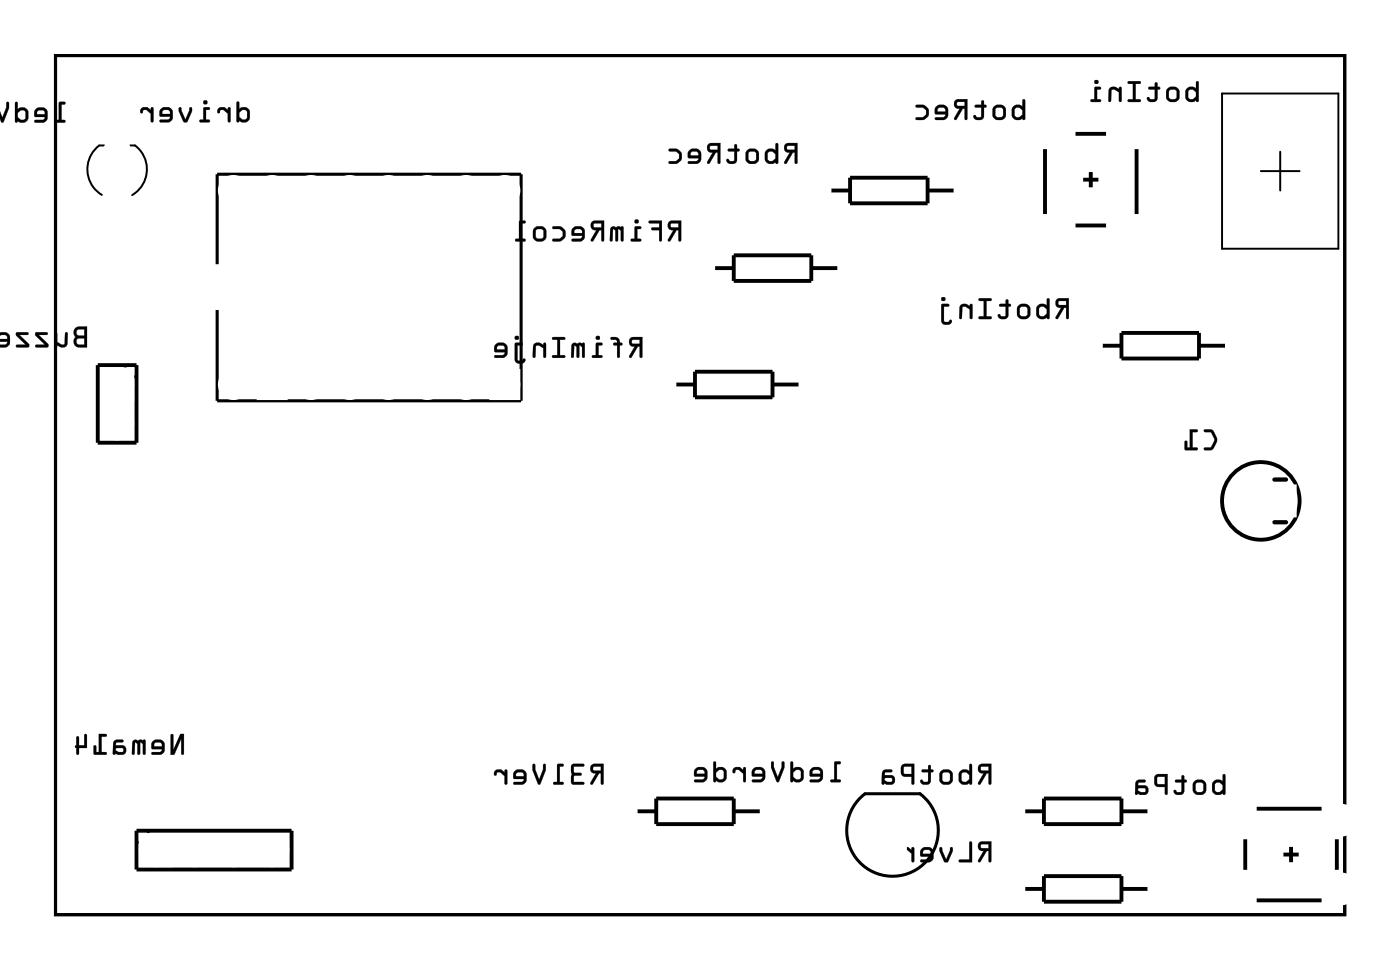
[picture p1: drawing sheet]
<svg xmlns="http://www.w3.org/2000/svg" width="92mm" height="63mm" viewBox="0 0 92 63" stroke-linecap="round" stroke-linejoin="round" font-family="sans-serif">
<path d="M3.6 3.6h84.5v56.3h-84.5zM14.2 17.3v-5.9h19.9v14.8h-19.9v-5.9M56.2 52.4l.5-.4h3.6a3 3 0 0 1 .5 4.2 3 3 0 0 1-4.2 .5 3 3 0 0 1-.4-4.3z" fill="none" stroke="#000" stroke-width=".2"/>
<g fill="#000">
<path d="M3.9 6.7v1.2h-.3v.1h.6l.1-.1h-.3v-1.1h.2l.1-.1zM2.3 7.2l-.1 .2 .1 .2 .6 .1-.1 .1-.5 .1v.1h.6l.2-.3v-.5l-.3-.2h-.3zM2.5 7.3l.3-.1 .1 .3h-.5zM1 6.7v1.3h.1l.1-.1 .1 .1h.3l.2-.2v-.6l-.3-.2-.3 .2v-.5zM1.2 7.4l.2-.2 .2 .1v.5h-.2l-.2-.1zM-.1 6.7l.2 1.3h.1l.4-.9v-.3l-.1-.1h-.1v.3l-.2 .7-.3-.7zM-.1 7v1zM-.1 7.2v.3zM-.1 7v1zM-.1 7v1zM-.1 7v1zM-.1 7.2v.3zM-.1 6.7v1.3zM-.1 6.7v1.3zM-.1 7v1zM-.1 7.2v.7z"/>
<path d="M3.9 6.7v1.2l-.2-.1a.1 .1 0 0 0-.1 .1 .1 .1 0 0 0 .1 .1h.5a.1 .1 0 0 0 .1-.1 .1 .1 0 0 0-.1-.1l-.2 .1v-1.1l.2 .1a.1 .1 0 0 0 .1-.1 .1 .1 0 0 0-.1-.1zM3.9 6.7h.4l-.1 .1h-.2v1.1h.3l-.1 .1h-.6l.1-.1h.2zM2.3 7.1l-.1 .3 .1 .2 .6 .1-.1 .1h-.5a.1 .1 0 0 0-.1 .1 .1 .1 0 0 0 .1 .1h.5l.2-.1 .1-.1v-.4l-.2-.4h-.4zM2.3 7.2l.2-.1 .3-.1 .3 .2v.5l-.2 .3h-.6v-.1h.5l.1-.2v-.1h-.6v-.2zM2.5 7.3l.3-.1 .1 .3h-.5zM2.5 7.3l-.1 .2h.5l-.1-.3zM1 6.7v1.2a.1 .1 0 0 0 .1 .1 .1 .1 0 0 0 .1-.1l.2 .1 .4-.1 .1-.2v-.4l-.4-.3-.3 .2v-.5zM1 6.7h.1v.5l.4-.2 .3 .2v.6l-.2 .2h-.3l-.2-.1v.1h-.1zM1.2 7.4l.2-.2 .2 .1v.5h-.3l-.1-.1zM1.2 7.4v.3l.2 .2 .2-.1v-.5l-.2-.1zM-.1 6.7l.2 1.3h.1l.4-.9v-.3a.1 .1 0 0 0-.1-.1 .1 .1 0 0 0-.1 .1v.2l-.2 .7-.3-.7zM-.1 6.7v.3l.3 .7 .2-.7v-.3h.1l.1 .1v.3l-.4 .9h-.1zM-.1 7v1zM-.1 7v1zM-.1 7.2v.3zM-.1 7.2v.3zM-.1 7v1zM-.1 7v1zM-.1 7v1zM-.1 7v1zM-.1 7v1zM-.1 7v1zM-.1 7.2v.3zM-.1 7.2v.3zM-.1 6.7v1.3zM-.1 6.7v1.3zM-.1 6.7v1.3zM-.1 6.7v1.3zM-.1 7v1zM-.1 7v1zM-.1 7.2v.6zM-.1 7.2v.7z"/>
<path d="M15.5 6.7v1.3h.1l.1-.1 .2 .1h.3l.1-.2v-.6l-.3-.2-.3 .1v-.4zM15.7 7.3l.2-.1h.2l.1 .6h-.3l-.2-.1zM14.3 7.1l-.1 .2a.1 .1 0 0 0 .1 .1 .1 .1 0 0 0 .1-.1l.2-.1 .3 .2v.6h.2v-1h-.1l-.1 .2-.2-.2zM13.3 7v.8h-.2v.2h.6v-.1l-.2-.1v-.6h.2l.1-.1zM13.3 6.7a.15 .15 0 0 0 .3 0 .15 .15 0 0 0-.3 0zM11.7 7v.3l.3 .7h.2l.4-.7v-.2h-.2l-.3 .7-.2-.7zM10.5 7.1l-.1 .2 .1 .3 .6 .1-.1 .1h-.5v.2h.7l.1-.3v-.5l-.3-.2h-.3zM10.7 7.2h.3l.1 .3h-.5zM9.3 7.1l-.1 .2a.1 .1 0 0 0 .1 .1 .1 .1 0 0 0 .1-.1l.2-.1 .3 .2v.6h.1v-1h-.1v.2l-.3-.2z"/>
<path d="M15.5 6.7v1.2a.1 .1 0 0 0 .1 .1 .1 .1 0 0 0 .1-.1l.2 .1 .4-.1 .1-.2v-.4l-.4-.3-.3 .1v-.4zM15.5 6.7h.2v.5l.3-.2 .3 .2v.6l-.2 .2h-.2l-.2-.1-.1 .1h-.1zM15.7 7.3l.2-.1 .3 .1v.5h-.3l-.2-.1zM15.7 7.3v.4l.2 .1h.3l-.1-.6h-.2zM14.3 7.1l-.1 .2a.11 .11 0 0 0 .1 .1 .11 .11 0 0 0 .1-.1l.2-.1 .3 .2v.5a.1 .1 0 0 0 .1 .1 .1 .1 0 0 0 .1-.1v-.8a.1 .1 0 0 0-.1-.1 .1 .1 0 0 0-.1 .1v.1l-.2-.2zM14.3 7.1l.4-.1 .2 .2 .1-.2h.1v1h-.2v-.6l-.3-.2h-.1l-.2 .2zM13.3 7v.8h-.2a.1 .1 0 0 0 0 .1 .1 .1 0 0 0 0 .1h.6a.1 .1 0 0 0 .1-.1 .1 .1 0 0 0-.1-.1h-.2v-.6h.2a.1 .1 0 0 0 .1-.1 .1 .1 0 0 0-.1-.1zM13.4 7l.3 .1v.1h-.2v.6l.2 .1v.1h-.6v-.2h.2zM13.3 6.7a.15 .15 0 0 0 .3 0 .15 .15 0 0 0-.3 0zM13.3 6.7a.15 .15 0 0 1 .3 0 .15 .15 0 0 1-.3 0zM11.7 7v.3l.4 .7h.2l.3-.9a.1 .1 0 0 0-.1-.1 .1 .1 0 0 0-.1 .1l-.3 .7-.2-.7zM11.7 7l.2 .1 .2 .7 .3-.7h.2v.2l-.4 .7h-.2l-.3-.7zM10.5 7.1l-.1 .2 .1 .3h.6l-.1 .2h-.5a.1 .1 0 0 0-.1 .1 .1 .1 0 0 0 .1 .1h.5l.2-.1 .1-.1v-.5l-.2-.3h-.4zM10.5 7.1l.2-.1h.3l.3 .2v.5l-.2 .2-.6 .1v-.2h.5l.2-.1v-.1h-.7v-.3zM10.7 7.2h.3l.1 .3h-.5zM10.7 7.2l-.1 .3h.6l-.2-.3zM9.3 7.1l-.1 .2a.11 .11 0 0 0 .1 .1 .11 .11 0 0 0 .1-.1l.2-.1 .3 .2v.5a.1 .1 0 0 0 .1 .1 .1 .1 0 0 0 .1-.1v-.8a.1 .1 0 0 0-.1-.1 .1 .1 0 0 0-.1 .1v.1l-.2-.2zM9.3 7.1l.4-.1 .2 .2v-.2h.1v1h-.1v-.6l-.3-.2h-.2l-.2 .2z"/>
<path d="M43.8 14.5a.32 .32 0 0 0 0 .4 .32 .32 0 0 0 .3 .2l-.3 .7h.1l.4-.7h.1v.6l.2 .1v-1.4zM44 14.6h.4v.3h-.4zM42.5 14.5v.1h.7v.3h-.4l-.1 .1 .1 .1h.4v.6l.1 .1 .1-1.4zM41.6 14.8v.8h-.2l-.1 .2h.7v-.1l-.2-.1v-.6h.2v-.1zM41.6 14.5a.14 .14 0 0 0 .2 0 .14 .14 0 0 0-.2 0zM40 14.9v.9h.1l.1-.8 .1 .1v.7h.2v-.8l.2 .1v.7h.1v-1zM38.8 14.5a.32 .32 0 0 0-.1 .4 .32 .32 0 0 0 .4 .2l-.4 .7h.1l.5-.7h.1v.6l.1 .1 .1-1.4zM38.9 14.6h.5v.3h-.5zM37.5 14.9l-.1 .2 .1 .3 .6 .1-.1 .1h-.5v.2h.6l.2-.3v-.5l-.3-.2h-.3zM37.7 15h.3l.1 .3h-.5zM36.2 14.8v.2h.5l.2 .2v.3l-.2 .1-.5 .1v.1h.4a.5 .5 0 0 0 .5-.5 .5 .5 0 0 0-.5-.5zM34.8 15.3a.5 .5 0 0 0 1 0 .5 .5 0 0 0-1 0zM35.1 15h.4l.1 .1v.4l-.1 .1h-.3l-.1-.1zM34 14.5v1.1h-.2v.2h.6v-.1l-.2-.1v-1h.2v-.1z"/>
<path d="M43.8 14.5a.32 .32 0 0 0 0 .4 .32 .32 0 0 0 .3 .2l-.3 .6a.1 .1 0 0 0 0 .1 .1 .1 0 0 0 .1 0l.4-.7h.1v.6a.1 .1 0 0 0 .1 .1 .1 .1 0 0 0 .1-.1v-1.3h-.6zM43.8 14.5l.8-.1v1.4l-.1-.1v-.6h-.2l-.4 .7-.1-.1 .3-.6a.31 .31 0 0 1-.3-.2 .31 .31 0 0 1 0-.4zM44 14.7l.4-.1v.3h-.4zM44 14.6v.3h.5v-.3zM42.5 14.5v.1h.7v.3h-.4a.1 .1 0 0 0-.1 .1 .1 .1 0 0 0 .1 .1h.4v.6a.1 .1 0 0 0 .1 .1 .1 .1 0 0 0 .1-.1v-1.3zM42.5 14.5l.9-.1-.1 1.4-.1-.1v-.6h-.4l-.1-.1 .1-.1h.4v-.3h-.6zM41.6 14.8v.8h-.2a.1 .1 0 0 0-.1 .1 .1 .1 0 0 0 .1 .1h.5a.1 .1 0 0 0 .1-.1 .1 .1 0 0 0-.1-.1h-.1v-.6h.1a.1 .1 0 0 0 .1-.1 .1 .1 0 0 0-.1-.1zM41.6 14.8l.4 .1v.1h-.3v.6l.3 .1v.1l-.7-.1 .1-.1h.2zM41.6 14.5a.15 .15 0 0 0 .3 0 .15 .15 0 0 0-.3 0zM41.6 14.5a.13 .13 0 0 1 .2 0 .13 .13 0 0 1-.2 0zM40 14.9l-.1 .8a.1 .1 0 0 0 .1 .1 .1 .1 0 0 0 .1-.1l.1-.7 .1 .1v.6a.1 .1 0 0 0 .1 .1 .1 .1 0 0 0 .1-.1v-.7l.2 .1v.6a.1 .1 0 0 0 .1 .1 .1 .1 0 0 0 .1-.1l-.1-.9zM40.1 14.9l.7-.1v1l-.1-.1v-.6l-.2-.1v.8l-.2-.1v-.6l-.1-.1-.1 .7-.1 .1zM38.8 14.5a.32 .32 0 0 0-.1 .4 .32 .32 0 0 0 .4 .2l-.4 .6a.1 .1 0 0 0 0 .1 .1 .1 0 0 0 .2 0l.4-.7h.1v.6a.1 .1 0 0 0 .1 .1 .1 .1 0 0 0 .1-.1v-1.3h-.6zM38.8 14.5l.8-.1-.1 1.4-.1-.1v-.6h-.1l-.4 .7-.2-.1 .4-.6a.31 .31 0 0 1-.4-.2 .31 .31 0 0 1 .1-.4zM38.9 14.7l.5-.1v.3h-.5zM38.9 14.6v.3h.5v-.3zM37.5 14.9l-.1 .2 .1 .3h.6l-.1 .2h-.5a.1 .1 0 0 0-.1 .1 .1 .1 0 0 0 .1 .1h.5l.2-.1 .1-.1v-.5l-.2-.3h-.4zM37.5 14.9l.2-.1h.3l.3 .2v.5l-.2 .2-.6 .1v-.2h.5l.1-.1v-.1h-.6v-.3zM37.7 15h.3l.1 .3h-.5zM37.7 15l-.1 .3h.5l-.1-.3zM36.2 14.8v.2h.5l.2 .2-.1 .3-.1 .1h-.4a.1 .1 0 0 0-.1 .1 .1 .1 0 0 0 .1 .1l.5-.1a.49 .49 0 0 0 .1-.8l-.2-.1zM36.2 14.8h.5l.3 .2v.2v.4l-.3 .2h-.5v-.2h.5l.2-.2v-.2l-.2-.2h-.5zM34.8 15.3a.51 .51 0 0 0 1 0 .51 .51 0 0 0-1 0zM34.8 15.3a.5 .5 0 0 1 1 0 .5 .5 0 0 1-1 0zM35.2 15h.3l.1 .1v.4l-.1 .1h-.4zM35.1 15v.5l.1 .1h.3l.1-.1v-.4l-.1-.1zM34 14.5v1.1h-.2a.1 .1 0 0 0-.1 .1 .1 .1 0 0 0 .1 .1h.6a.1 .1 0 0 0 0-.1 .1 .1 0 0 0 0-.1h-.2v-1h.2a.1 .1 0 0 0 0-.1 .1 .1 0 0 0 0-.1zM34 14.5h.4v.1h-.2v1l.2 .1v.1l-.6-.1v-.1h.2z"/>
<path d="M51.5 9.4a.32 .32 0 0 0-.1 .4 .32 .32 0 0 0 .3 .2l-.3 .7h.1l.4-.7h.2v.6l.1 .1v-1.3zM51.6 9.6l.5-.1v.3h-.5zM50.2 9.9l-.1 .2 .1 .5 .1 .1h.3l.2-.1 .1 .1h.1v-1.3h-.2v.4l-.4-.1zM50.3 10l.3-.1 .2 .2v.3l-.2 .1-.3-.1zM48.8 10.2a.5 .5 0 0 0 1 0 .5 .5 0 0 0-1 0zM49.1 10l.3-.1 .1 .1v.4v.1h-.3l-.2-.1zM47.7 9.8v.1h.4v.6l-.3 .1-.1-.2-.1 .1a.35 .35 0 0 0 .3 .3 .35 .35 0 0 0 .4-.3v-.6l.2-.1-.2-.1v-.2h-.2v.2zM46.4 9.4a.32 .32 0 0 0-.1 .4 .32 .32 0 0 0 .4 .2l-.4 .7h.2l.4-.7h.1v.6l.1 .1 .1-1.3zM46.5 9.6l.5-.1v.3h-.4zM45.2 9.9l-.1 .2v.2l.7 .1-.2 .1-.5 .1v.1h.7l.1-.3v-.5l-.3-.2h-.3zM45.3 10l.4-.1 .1 .3h-.6zM43.8 9.8l.1 .1h.4l.2 .2v.3l-.2 .1-.5 .1 .1 .1h.4a.5 .5 0 0 0 .4-.5 .5 .5 0 0 0-.4-.5z"/>
<path d="M51.4 9.4a.32 .32 0 0 0 0 .4 .32 .32 0 0 0 .3 .2l-.3 .6a.1 .1 0 0 0 0 .1 .1 .1 0 0 0 .1 0l.4-.7h.2v.6a.1 .1 0 0 0 .1 .1 .1 .1 0 0 0 .1-.1v-1.2h-.7zM51.5 9.4h.7v1.3l-.1-.1v-.6h-.2l-.4 .7h-.1l.4-.7a.31 .31 0 0 1-.4-.2 .31 .31 0 0 1 .1-.4zM51.6 9.6l.5-.1v.3h-.5zM51.6 9.6v.2h.5v-.3zM50.2 9.8l-.1 .3 .1 .5 .2 .1 .4-.1a.1 .1 0 0 0 .1 .1 .1 .1 0 0 0 .1-.1v-1.1a.1 .1 0 0 0-.1-.1 .1 .1 0 0 0-.1 .1v.3l-.2-.1zM50.2 9.9l.4-.2 .2 .2v-.5h.2v1.3h-.2v-.1l-.2 .1-.4-.1-.1-.2zM50.4 9.9h.2l.2 .2v.3l-.2 .1-.3-.1zM50.3 10v.5l.1 .1h.2l.2-.2v-.3l-.2-.2zM48.8 10.2a.51 .51 0 0 0 1 0 .51 .51 0 0 0-1 0zM48.8 10.2a.49 .49 0 0 1 .9 0 .49 .49 0 0 1-.9 0zM49.1 10l.3-.1 .1 .1v.4l-.1 .1h-.3zM49.1 10l-.1 .5 .2 .1 .3-.1v-.1v-.4l-.1-.1zM47.7 9.8v.1h.4v.6h-.3l-.1-.1h-.1a.21 .21 0 0 0 0 .3 .21 .21 0 0 0 .2 0h.3l.2-.1v-.7h.1a.1 .1 0 0 0 .1-.1 .1 .1 0 0 0-.1-.1h-.1v-.2a.1 .1 0 0 0-.1-.1 .1 .1 0 0 0-.1 .1v.2zM47.7 9.8l.4-.1v-.2h.2v.2l.1 .1-.1 .1v.6a.37 .37 0 0 1-.4 .2 .37 .37 0 0 1-.3-.2l.1-.1 .1 .2h.3v-.1v-.6h-.4zM46.4 9.4a.32 .32 0 0 0-.1 .4 .32 .32 0 0 0 .4 .2l-.4 .6a.1 .1 0 0 0 .1 .1 .1 .1 0 0 0 .1 0l.4-.7h.1v.6a.1 .1 0 0 0 .1 .1 .1 .1 0 0 0 .1-.1v-1.2h-.6zM46.4 9.4h.8l-.1 1.3-.1-.1v-.6h-.1l-.4 .7h-.2l.4-.7a.31 .31 0 0 1-.3-.2 .31 .31 0 0 1 0-.4zM46.5 9.6l.5-.1v.3h-.4zM46.5 9.6l.1 .2h.4v-.3zM45.1 9.8v.3v.2l.7 .1-.2 .1h-.4a.1 .1 0 0 0-.1 .1 .1 .1 0 0 0 .1 .1h.4l.2-.1 .1-.1v-.4l-.2-.4h-.4zM45.2 9.9l.1-.1 .3-.1 .3 .2v.5l-.1 .3h-.7v-.1h.5l.2-.2v-.1h-.7v-.2zM45.3 10l.3-.1 .2 .3h-.6zM45.3 10l-.1 .2h.6l-.1-.3zM43.8 9.8l.1 .1h.4l.2 .2v.3l-.2 .1h-.4a.1 .1 0 0 0-.1 .1 .1 .1 0 0 0 .1 .1h.5a.49 .49 0 0 0 .1-.8l-.2-.2zM43.8 9.8l.5-.1 .3 .2 .1 .2-.1 .4-.3 .2h-.5l.1-.1h.4l.2-.3v-.2l-.2-.2h-.4z"/>
<path d="M66.4 7l-.1 .2v.5l.2 .1 .3 .1 .2-.2v.1h.1v-1.3h-.1v.5l-.4-.1zM66.5 7.1l.3-.1 .2 .2v.3l-.2 .2-.3-.1zM64.9 7.4a.5 .5 0 0 0 1 0 .5 .5 0 0 0-1 0zM65.3 7.1l.3-.1 .1 .1v.5l-.1 .1h-.3l-.1-.1zM63.9 6.9v.1h.4v.6l-.3 .1-.1-.2-.1 .1a.35 .35 0 0 0 .3 .3 .35 .35 0 0 0 .4-.3v-.6h.1l-.1-.1-.1-.3h-.1v.3zM62.6 6.6a.32 .32 0 0 0-.1 .4 .32 .32 0 0 0 .4 .1l-.4 .7h.1l.5-.7h.1v.7h.1l.1-1.3zM62.7 6.7h.5v.2h-.5zM61.3 7l-.1 .2 .1 .3h.6l-.1 .2h-.5v.1h.6l.2-.3v-.5l-.3-.1h-.3zM61.5 7.1h.3l.1 .2h-.5zM60 6.9v.1h.5l.2 .2v.3l-.2 .2h-.5v.1l.4 .1a.5 .5 0 0 0 .5-.5 .5 .5 0 0 0-.5-.5z"/>
<path d="M66.4 7l-.1 .2v.5l.3 .2 .4-.2a.11 .11 0 0 0 .1 .2 .1 .1 0 0 0 .1-.1v-1.2a.1 .1 0 0 0-.1-.1 .1 .1 0 0 0-.1 .1v.4l-.2-.1zM66.4 7l.4-.1 .2 .1v-.4l.1-.1v1.3h-.1v-.1l-.2 .1h-.4l-.1-.2zM66.5 7.1h.3l.2 .1v.3l-.2 .2-.3-.1zM66.5 7.1v.5l.1 .1h.2l.2-.2v-.3l-.2-.2zM64.9 7.4a.51 .51 0 0 0 1 0 .51 .51 0 0 0-1 0zM65 7.4a.49 .49 0 0 1 .9 0 .49 .49 0 0 1-.9 0zM65.3 7.1l.3-.1 .1 .1v.5l-.1 .1-.4-.1zM65.3 7.1l-.1 .5 .1 .1h.3l.1-.1v-.5l-.1-.1zM63.9 6.9v.1h.4v.6l-.3 .1-.1-.2-.1 .1a.21 .21 0 0 0 0 .2 .21 .21 0 0 0 .2 .1l.3-.1 .2-.1v-.7h.1a.1 .1 0 0 0 0-.1h-.1v-.2a.1 .1 0 0 0-.1-.1 .1 .1 0 0 0-.1 .1v.2zM63.9 6.9h.4v-.3h.1l.1 .3 .1 .1h-.1v.6a.37 .37 0 0 1-.4 .3 .37 .37 0 0 1-.3-.3l.1-.1 .1 .2h.2l.1-.1v-.6h-.4zM62.6 6.6a.32 .32 0 0 0-.1 .4 .32 .32 0 0 0 .4 .1l-.4 .6a.1 .1 0 0 0 0 .2 .11 .11 0 0 0 .2-.1l.4-.7h.1v.7a.1 .1 0 0 0 .1 .1 .1 .1 0 0 0 .1-.1v-1.3h-.6zM62.6 6.6l.8-.1-.1 1.3h-.1v-.7h-.1l-.4 .7h-.2l.4-.7a.31 .31 0 0 1-.4-.1 .31 .31 0 0 1 .1-.4zM62.7 6.7h.5v.2h-.5zM62.7 6.7v.2h.5v-.2zM61.3 7l-.1 .2 .1 .3h.6l-.1 .2h-.5a.1 .1 0 0 0-.1 .1 .1 .1 0 0 0 .1 .1h.5l.2-.1 .1-.1v-.5l-.2-.3h-.4zM61.3 7l.2-.1h.3l.3 .1v.5l-.2 .3h-.6v-.1h.5l.1-.2h-.6v-.3zM61.5 7.1h.3l.1 .2h-.5zM61.5 7.1l-.1 .2h.5l-.1-.3zM60 6.9v.1l.5 .1 .2 .2-.1 .2-.1 .2h-.4a.1 .1 0 0 0-.1 .1 .1 .1 0 0 0 .1 .1l.5-.1a.49 .49 0 0 0 .1-.8l-.2-.1zM60 6.9h.5l.3 .2v.2v.4l-.3 .1h-.5v-.1h.5l.2-.2v-.3l-.2-.1-.5-.1z"/>
<path d="M77.8 5.8l-.1 .2v.5l.2 .2h.3l.2-.1v.1l.1-.1v-1.3l-.1 .1v.4l-.4-.1zM77.9 5.9h.3l.1 .1v.3l-.1 .2-.4-.1zM76.3 6.2a.5 .5 0 0 0 1 0 .5 .5 0 0 0-1 0zM76.6 5.9h.4l.1 .1v.4l-.1 .1h-.3l-.1-.1zM75.3 5.7v.2h.4v.5l-.3 .1-.1-.1h-.2a.35 .35 0 0 0 .4 .3 .35 .35 0 0 0 .3-.3v-.5l.2-.1-.2-.1v-.3h-.1v.3zM73.9 5.3v.2h.3v1h-.3v.1l.8 .1v-.2h-.3v-1h.3v-.1zM72.7 5.8l-.1 .1v.7h.2v-.7h.1l.4 .1v.6h.2v-.9h-.2v.1l-.3-.1zM71.7 5.7v.8h-.2l-.1 .1 .7 .1v-.2h-.2v-.6h.2v-.2zM71.7 5.4a.15 .15 0 0 0 .3 0 .15 .15 0 0 0-.3 0z"/>
<path d="M77.7 5.8v.2v.5l.3 .2 .3-.1a.1 .1 0 0 0 .1 .1 .1 .1 0 0 0 .1-.1v-1.2a.1 .1 0 0 0-.1-.1 .1 .1 0 0 0-.1 .1l.1 .4-.3-.1zM77.8 5.8l.3-.1 .3 .1v-.4l.1-.1v1.3h-.1v-.1l-.3 .2-.3-.1-.1-.2zM77.9 5.9h.2l.2 .1v.3l-.2 .2-.2-.1zM77.9 5.9l-.1 .5 .2 .1h.2l.2-.2v-.3l-.2-.1zM76.3 6.2a.51 .51 0 0 0 1 0 .51 .51 0 0 0-1 0zM76.3 6.2a.5 .5 0 0 1 1 0 .5 .5 0 0 1-1 0zM76.6 5.9h.3h.2v.5l-.1 .1-.4-.1zM76.6 5.9v.5l.1 .1h.3l.1-.1v-.4l-.1-.1zM75.2 5.7l.1 .2h.4v.5l-.3 .1-.1-.2-.1 .1a.21 .21 0 0 0 0 .2 .21 .21 0 0 0 .2 .1h.3l.1-.2v-.6h.1a.1 .1 0 0 0 .1-.1 .1 .1 0 0 0-.1-.1h-.1v-.2a.1 .1 0 0 0-.1-.1 .1 .1 0 0 0 0 .1v.2zM75.3 5.7h.4v-.3h.1v.3l.2 .1-.2 .1v.5a.37 .37 0 0 1-.3 .3 .37 .37 0 0 1-.4-.2l.1-.1 .2 .1h.2l.1-.1v-.5l-.4-.1zM73.9 5.3v.2h.3v1h-.2a.1 .1 0 0 0-.1 .1 .1 .1 0 0 0 .1 .1h.7a.1 .1 0 0 0 .1-.1 .1 .1 0 0 0-.1-.1h-.3v-1h.3a.1 .1 0 0 0 .1-.1 .1 .1 0 0 0-.1-.1zM73.9 5.3l.8 .1v.1h-.3v1h.3v.2l-.8-.1v-.1h.3v-1h-.3zM72.7 5.8l-.1 .8a.09 .09 0 0 0 .1 .1 .09 .09 0 0 0 .1-.1v-.7h.2l.3 .1v.6a.1 .1 0 0 0 .1 .1 .1 .1 0 0 0 .1-.1v-.8a.1 .1 0 0 0-.1-.1 .1 .1 0 0 0-.1 .1l-.3-.1zM72.7 5.8l.3-.1 .3 .1v-.1h.2v.9h-.2v-.6l-.3-.1h-.2v.7h-.2v-.7zM71.7 5.7v.8h-.2a.1 .1 0 0 0-.1 .1 .1 .1 0 0 0 .1 .1h.5a.1 .1 0 0 0 .1-.1 .1 .1 0 0 0-.1-.1h-.1v-.6h.1a.1 .1 0 0 0 .1-.1 .1 .1 0 0 0-.1-.1zM71.7 5.7h.4v.1l-.2 .1v.6h.2v.2l-.6-.1v-.1h.2zM71.7 5.4a.15 .15 0 0 0 .3 0 .15 .15 0 0 0-.3 0zM71.7 5.4a.15 .15 0 0 1 .3 0 .15 .15 0 0 1-.3 0z"/>
<path d="M3.6 3.6v56.3h84.5v-56.3zM3.6 3.6h84.5v56.3h-84.5z"/>
<path d="M4.9 21.5l-.1 .3 .2 .3-.2 .3a.36 .36 0 0 0 .4 .3h.5v-1.3h-.5zM5.1 22.2l.4-.1v.5l-.4-.1zM5.1 21.6h.4v.4l-.4-.1zM3.6 21.8v.9h.1v-.1a.38 .38 0 0 0 .4 .2 .38 .38 0 0 0 .3-.3v-.7h-.1l-.1 .7v.1l-.5-.2v-.6zM2.3 21.8v.2l.6 .6h-.5l-.1 .1h.8v-.2l-.6-.6h.6v-.1zM1.1 21.8v.2l.6 .6h-.6v.1h.8v-.2l-.6-.6h.5v-.1zM0 21.8l-.1 .6h.6l-.1 .2h-.5v.1h.5l.2-.2v-.5l-.2-.2zM0 22l.4-.1 .1 .3h-.5zM-.1 21.7v1z"/>
<path d="M4.9 21.5l-.1 .3 .2 .3-.2 .3a.37 .37 0 0 0 .4 .4h.5v-1.4h-.5zM4.9 21.5l.3-.1h.5v1.3h-.5a.39 .39 0 0 1-.3-.2 .39 .39 0 0 1 .1-.4l-.2-.3zM5.1 22.2l.4-.1v.5l-.4-.1zM5.1 22.2v.3l.4 .1v-.5zM5.1 21.6h.4v.4l-.4-.1zM5.1 21.6v.3l.4 .1v-.5zM3.6 21.8v.9a.1 .1 0 0 0 .1 0 .1 .1 0 0 0 0-.1 .39 .39 0 0 0 .7-.1v-.7a.09 .09 0 0 0 0-.1 .09 .09 0 0 0-.1 .1l-.1 .7-.2 .1-.3-.2v-.6zM3.6 21.8h.1v.6l.5 .2v-.1l.1-.7h.1v.7a.32 .32 0 0 1-.5 .2l-.2-.1v.1h-.1zM2.3 21.8v.2l.6 .6h-.5a.1 .1 0 0 0-.1 .1 .1 .1 0 0 0 .1 .1l.8-.1v-.2l-.7-.6h.5a.1 .1 0 0 0 .1-.1 .1 .1 0 0 0-.1-.1zM2.3 21.8h.8v.1h-.6l.6 .6v.2h-.8l.1-.1h.6l-.7-.6zM1.1 21.8v.2l.6 .6h-.6a.1 .1 0 0 0-.1 .1 .1 .1 0 0 0 .1 .1l.8-.1v-.2l-.6-.6h.5a.1 .1 0 0 0 .1-.1 .1 .1 0 0 0-.1-.1zM1.1 21.8h.7v.1h-.6l.7 .6v.2h-.8v-.1h.6l-.6-.6zM0 21.8l-.1 .6h.6l-.1 .2h-.5v.2l.5-.1 .2-.2v-.6l-.2-.1zM0 21.8h.4l.2 .2v.5l-.2 .2h-.5v-.1h.5l.1-.2h-.6zM0 22l.4-.1 .1 .3h-.5zM0 22l-.1 .2h.6l-.1-.3zM-.1 21.7v1.1zM-.1 21.8v.9z"/>
<path d="M41.3 22.1a.32 .32 0 0 0-.1 .4 .32 .32 0 0 0 .4 .2l-.4 .7h.1l.5-.7h.1v.6l.1 .1 .1-1.3zM41.4 22.3l.5-.1v.3h-.5zM40 22.1l.1 .1 .3 .1v.1h-.2v.1l.2 .1v.7l.1 .1 .1-.1v-.7l.2-.1-.2-.1a.39 .39 0 0 0-.6-.3zM39.1 22.5l-.1 .8h-.2v.1h.6v-.1h-.2v-.7h.2l.1-.1zM39 22.1a.15 .15 0 0 0 .3 0 .15 .15 0 0 0-.3 0zM37.5 22.5l-.1 .9h.2v-.8l.2 .1v.7h.1l.1-.8 .1 .1v.7h.2v-.9zM36.2 22.1v.1h.3v1.1h-.3v.1h.8v-.1h-.3v-1.1h.3v-.1zM35 22.5l-.1 .2v.7h.2v-.7l.1-.1 .4 .2v.6h.1v-.9h-.1v.1l-.3-.2zM33.8 22.5l-.1 1a.34 .34 0 0 0 .4 .3 .34 .34 0 0 0 .3-.3h-.1l-.1 .1h-.3v-1h.3l.1-.1-.1-.1zM33.7 22.1a.15 .15 0 0 0 .3 0 .15 .15 0 0 0-.3 0zM32.5 22.6l-.1 .2v.2l.7 .1-.1 .1-.6 .1v.1h.7l.1-.3v-.5l-.3-.2h-.3zM32.6 22.7l.4-.1 .1 .3h-.5z"/>
<path d="M41.3 22.1a.32 .32 0 0 0-.1 .4 .32 .32 0 0 0 .4 .2l-.4 .6a.1 .1 0 0 0 .1 .1 .1 .1 0 0 0 .1 0l.4-.7h.1v.6a.1 .1 0 0 0 .1 .1 .1 .1 0 0 0 .1-.1v-1.2h-.6zM41.3 22.1h.8l-.1 1.3-.1-.1v-.6h-.1l-.4 .7h-.2l.4-.7a.31 .31 0 0 1-.4-.2 .31 .31 0 0 1 .1-.4zM41.4 22.3l.5-.1v.3h-.4zM41.4 22.3v.2h.5v-.3zM40 22.1v.1l.4 .1v.1h-.1a.1 .1 0 0 0-.1 .1 .1 .1 0 0 0 .1 .1h.1v.7a.1 .1 0 0 0 .1 .1 .1 .1 0 0 0 .1-.1v-.7h.1a.1 .1 0 0 0 .1-.1 .1 .1 0 0 0-.1-.1h-.1a.39 .39 0 0 0-.6-.3zM40 22.1a.38 .38 0 0 1 .6 .3l.2 .1-.2 .1v.7l-.1 .1-.1-.1v-.7l-.2-.1 .2-.1v-.1l-.3-.1zM39.1 22.5l-.1 .8-.1-.1a.1 .1 0 0 0-.1 .1 .1 .1 0 0 0 .1 .1h.5a.1 .1 0 0 0 .1-.1 .1 .1 0 0 0-.1-.1l-.2 .1v-.7h.2a.1 .1 0 0 0 .1-.1 .1 .1 0 0 0-.1-.1zM39.1 22.5h.4l-.1 .1h-.2v.7h.2v.1h-.6v-.1h.2zM39 22.1a.15 .15 0 0 0 .3 0 .15 .15 0 0 0-.3 0zM39 22.1a.15 .15 0 0 1 .3 0 .15 .15 0 0 1-.3 0zM37.5 22.5l-.1 .8a.1 .1 0 0 0 .1 .1 .1 .1 0 0 0 .1-.1l.1-.7 .1 .1v.6a.1 .1 0 0 0 .1 .1 .1 .1 0 0 0 .1-.1v-.7l.1 .1v.6a.1 .1 0 0 0 .1 .1 .1 .1 0 0 0 .1-.1v-.8zM37.5 22.5h.8v.9h-.2v-.7l-.1-.1-.1 .8h-.1v-.7l-.2-.1v.7l-.2 .1zM36.2 22.1v.1h.3v1.1l-.2-.1a.1 .1 0 0 0-.1 .1 .1 .1 0 0 0 .1 .1h.6a.1 .1 0 0 0 .1-.1 .1 .1 0 0 0-.1-.1l-.2 .1v-1.1l.2 .1a.1 .1 0 0 0 .1-.1 .1 .1 0 0 0-.1-.1zM36.2 22.1h.8v.1h-.3v1.1h.3v.1h-.8v-.1h.3v-1.1h-.3zM35 22.5l-.1 .8a.09 .09 0 0 0 .1 .1 .09 .09 0 0 0 .1-.1v-.6l.2-.1 .3 .2v.5a.1 .1 0 0 0 .1 .1 .1 .1 0 0 0 .1-.1v-.8a.1 .1 0 0 0-.1-.1 .11 .11 0 0 0-.1 .2l-.3-.2zM35 22.5l.3-.1 .3 .2v-.1h.1v.9h-.1v-.6l-.3-.2-.2 .1v.7h-.2v-.7zM33.7 22.5v1a.36 .36 0 0 0 .4 .3 .36 .36 0 0 0 .3-.3h-.1l-.1 .1h-.3v-1h.3a.1 .1 0 0 0 .1-.1 .1 .1 0 0 0-.1-.1zM33.8 22.5l.4-.1v.1v.1h-.3v1h.3l.1-.1 .1 .1a.37 .37 0 0 1-.3 .2 .37 .37 0 0 1-.4-.3zM33.7 22.1a.15 .15 0 0 0 .3 0 .15 .15 0 0 0-.3 0zM33.7 22.1a.15 .15 0 0 1 .3 0 .15 .15 0 0 1-.3 0zM32.5 22.5l-.1 .3v.2l.7 .1-.2 .1h-.4a.1 .1 0 0 0-.1 .1 .1 .1 0 0 0 .1 .1h.5l.1-.1 .1-.1 .1-.4-.3-.4h-.3zM32.5 22.6l.1-.1 .3-.1 .3 .2v.5l-.1 .3h-.7v-.1h.6l.1-.2v-.1h-.7v-.2zM32.6 22.7l.4-.1 .1 .3h-.5zM32.6 22.7l-.1 .2h.6l-.1-.3z"/>
<path d="M69.2 19.6a.32 .32 0 0 0 0 .4 .32 .32 0 0 0 .3 .1l-.3 .7 .1 .1 .4-.8h.1v.7l.2 .1v-1.4zM69.4 19.7h.4v.3h-.4zM68 20l-.1 .2v.5l.2 .2h.3l.2-.1v.1h.1v-1.3h-.1v.4l-.4-.1zM68.1 20.2l.3-.1 .2 .1v.3l-.2 .2-.3-.1zM66.5 20.4a.5 .5 0 0 0 1 0 .5 .5 0 0 0-1 0zM66.9 20.1h.3l.1 .1v.4l-.1 .1h-.3l-.1-.1zM65.5 19.9v.2h.4v.5l-.3 .1-.1-.1h-.1a.35 .35 0 0 0 .3 .3 .35 .35 0 0 0 .4-.3v-.5l.1-.1-.1-.1-.1-.3-.1 .1v.2zM64.1 19.6l.1 .1h.3v1h-.3l-.1 .1 .8 .1v-.2h-.3v-1h.3l.1-.1zM62.9 20v.1v.8l.1-.1v-.6l.1-.1 .4 .2v.5l.2 .1v-1h-.1l-.1 .1-.3-.1zM61.7 19.9v1.1a.34 .34 0 0 0 .3 .3 .34 .34 0 0 0 .3-.3l-.1-.1-.1 .2-.3-.1v-.9h.3l.1-.1-.1-.1zM61.7 19.6a.14 .14 0 0 0 .2 0 .14 .14 0 0 0-.2 0z"/>
<path d="M69.2 19.6a.32 .32 0 0 0 0 .4 .32 .32 0 0 0 .3 .1l-.3 .7a.1 .1 0 0 0 0 .1 .1 .1 0 0 0 .1-.1l.4-.7h.1v.7a.1 .1 0 0 0 .1 .1 .1 .1 0 0 0 .1-.1v-1.3h-.6zM69.2 19.6l.8-.1v1.4l-.1-.1v-.7h-.2l-.4 .7h-.1l.3-.7a.31 .31 0 0 1-.3-.1 .31 .31 0 0 1 0-.4zM69.4 19.7h.4v.3h-.4zM69.4 19.7v.3h.5v-.3zM68 20l-.1 .2v.5l.3 .2 .4-.1a.1 .1 0 0 0 .1 .1 .1 .1 0 0 0 .1-.1v-1.2a.1 .1 0 0 0-.1-.1 .1 .1 0 0 0-.1 .1v.4l-.3-.1zM68 20l.3-.1 .3 .1v-.4h.1v1.3h-.1v-.1l-.3 .1-.3-.1-.1-.2zM68.1 20.1h.3l.2 .2v.2l-.2 .2-.3-.1zM68.1 20.1v.5l.1 .1h.2l.2-.2v-.3l-.2-.1zM66.5 20.4a.51 .51 0 0 0 1 0 .51 .51 0 0 0-1 0zM66.6 20.4a.49 .49 0 0 1 .9 0 .49 .49 0 0 1-.9 0zM66.9 20.1h.3h.1v.5l-.1 .1-.4-.1zM66.9 20.1l-.1 .5 .1 .1h.3l.1-.1v-.4l-.1-.1zM65.5 19.9v.2h.4v.5l-.3 .1-.1-.1h-.1a.21 .21 0 0 0 0 .2 .21 .21 0 0 0 .2 .1h.3l.2-.2v-.6h.1a.1 .1 0 0 0 0-.1 .1 .1 0 0 0 0-.1h-.1v-.2a.1 .1 0 0 0-.1-.1 .1 .1 0 0 0-.1 .1v.2zM65.5 19.9h.4v-.2l.1-.1 .1 .3 .1 .1-.1 .1v.5a.37 .37 0 0 1-.4 .3 .37 .37 0 0 1-.3-.2l.1-.1 .1 .1h.2l.1-.1v-.5h-.4zM64.1 19.5l.1 .2h.3v1h-.3a.1 .1 0 0 0-.1 .1 .1 .1 0 0 0 .1 .1h.7a.1 .1 0 0 0 .1-.1 .1 .1 0 0 0-.1-.1h-.3v-1h.3a.1 .1 0 0 0 .1-.1 .1 .1 0 0 0-.1-.1zM64.1 19.6h.9l-.1 .1h-.3v1h.3v.2l-.8-.1 .1-.1h.3v-1h-.3zM62.9 20l-.1 .8a.09 .09 0 0 0 .1 .1 .09 .09 0 0 0 .1-.1v-.6l.3-.1 .2 .2v.5a.1 .1 0 0 0 .1 .1 .1 .1 0 0 0 .1-.1v-.8a.1 .1 0 0 0-.1-.1 .1 .1 0 0 0-.1 .1l-.3-.1zM63 20l.2-.1 .3 .2 .1-.2h.1v1l-.1-.1-.1-.5-.2-.2h-.3v.7l-.1 .1v-.8zM61.7 19.9v1.1a.36 .36 0 0 0 .3 .3 .36 .36 0 0 0 .4-.3l-.1-.1-.2 .2-.2-.1-.1-.9h.3a.1 .1 0 0 0 .1-.1 .1 .1 0 0 0-.1-.1zM61.7 19.9h.4l.1 .1-.1 .1h-.3v.9l.3 .1 .2-.2 .1 .1a.37 .37 0 0 1-.4 .3 .37 .37 0 0 1-.3-.3zM61.7 19.6a.15 .15 0 0 0 .2 0 .15 .15 0 0 0-.2 0zM61.7 19.6a.13 .13 0 0 1 .2 0 .13 .13 0 0 1-.2 0z"/>
<path d="M78.9 28.1v.2h.4l.3 .5-.3 .5h-.4v.1l.1 .1a.6 .6 0 0 0 .7-.6v-.3l-.2-.4-.2-.1zM78 28.1v1.2h-.2v-.4h-.1l-.1 .5 .8 .1v-.2h-.3v-1h.3l.1-.1z"/>
<path d="M78.9 28.1v.2h.4l.3 .5-.3 .5h-.3a.1 .1 0 0 0-.1 .1 .1 .1 0 0 0 .1 .1l.5-.1 .2-.6-.3-.7zM78.9 28.1l.5 .1 .3 .4a.83 .83 0 0 1-.3 .9h-.4l-.1-.1v-.1h.4l.2-.4v-.2l-.2-.4h-.4zM77.9 28.1l.1 1.2h-.2v-.4a.1 .1 0 0 0-.1-.1 .1 .1 0 0 0-.1 .1v.6h.8a.1 .1 0 0 0 .1-.1 .1 .1 0 0 0-.1-.1h-.3v-1h.3a.1 .1 0 0 0 .1-.1 .1 .1 0 0 0-.1-.1zM78 28.1l.5 .1-.1 .1h-.3v1h.3v.2l-.8-.1 .1-.5h.1v.4h.2z"/>
<path d="M11.2 48.1v1.3h.2l.5-1v.9l.1 .1v-1.4h-.2l-.4 1.1v-1zM10 48.5l-.1 .2v.3l.7 .1-.1 .1h-.5l-.1 .2h.7l.2-.3-.1-.5-.2-.2h-.3zM10.1 48.6h.4l.1 .3h-.5zM8.7 48.5v.9h.1l.1-.8 .1 .1v.7h.2v-.8l.2 .1v.7h.1v-1zM7.5 48.5l-.1 .9h.6a.31 .31 0 0 0 .3-.3 .31 .31 0 0 0-.3-.3h-.4v-.1v-.1h.4v-.2zM7.6 49h.4l.1 .2h-.3l-.2-.1zM6.5 48v1.2h-.2v-.4h-.1l-.1 .6h.8v-.2h-.2v-1h.2l.1-.1zM5 48.2v.6l-.1 .1 .2 .5h.1v-.4h.5v-.9h-.1h-.1v.7h-.3v-.5z"/>
<path d="M11.2 48.1v1.3h.2l.5-1v.9a.1 .1 0 0 0 .1 .1 .1 .1 0 0 0 .1-.1v-1.3h-.3l-.4 1.1v-1zM11.2 48.1h.1l.1 1 .4-1.1h.2v1.4l-.1-.1v-.9l-.5 1h-.2zM10 48.5l-.1 .2v.3h.7l-.1 .2h-.5a.1 .1 0 0 0-.1 .1 .1 .1 0 0 0 .1 .1h.5l.2-.1 .1-.1v-.5l-.2-.3h-.4zM10 48.5l.2-.1h.3l.2 .2 .1 .5-.2 .3h-.7l.1-.2h.5l.1-.1v-.1h-.7v-.3zM10.2 48.6h.3l.1 .3h-.5zM10.1 48.6v.3h.5l-.1-.3zM8.7 48.5l-.1 .8a.1 .1 0 0 0 .1 .1 .1 .1 0 0 0 .1-.1l.1-.7 .1 .1v.6a.1 .1 0 0 0 .1 .1 .1 .1 0 0 0 .1-.1v-.7l.2 .1v.6a.1 .1 0 0 0 .1 .1 .1 .1 0 0 0 0-.1v-.9zM8.7 48.5h.8v.9h-.1v-.7l-.2-.1-.1 .8h-.1v-.7l-.1-.1-.1 .7-.1 .1zM7.5 48.5l-.1 .8a.09 .09 0 0 0 .1 .1 .09 .09 0 0 0 .1-.1l.4 .1a.32 .32 0 0 0 .3-.3 .32 .32 0 0 0-.3-.3h-.4v-.2h.4a.1 .1 0 0 0 .1-.1 .1 .1 0 0 0-.1-.1zM7.5 48.5l.5-.1v.2h-.4v.1v.1h.4a.31 .31 0 0 1 .3 .3 .31 .31 0 0 1-.3 .3h-.6zM7.6 49h.4l.1 .2h-.3l-.2-.1zM7.6 49v.1l.2 .1h.3l-.1-.2zM6.5 48v1.2h-.2v-.3a.1 .1 0 0 0-.1-.1 .1 .1 0 0 0-.1 .1l.1 .5h.7a.1 .1 0 0 0 .1-.1 .1 .1 0 0 0-.1-.1h-.2v-1h.2a.1 .1 0 0 0 .1-.1 .1 .1 0 0 0-.1-.1zM6.5 48l.5 .1-.1 .1h-.3v1h.3v.2h-.8l.1-.6h.1v.4h.2zM5 48.2v.6a.09 .09 0 0 0-.1 .1 .09 .09 0 0 0 .1 .1v.3a.1 .1 0 0 0 .1 .1 .1 .1 0 0 0 .1-.1v-.3h.5v-.9a.1 .1 0 0 0-.1-.1 .1 .1 0 0 0-.1 .1v.7h-.3v-.6zM5 48.2l.2 .1v.5h.3v-.7h.1h.1v.9h-.5v.3l-.1 .1-.2-.5 .1-.1z"/>
<path d="M38.8 50.1a.32 .32 0 0 0-.1 .4 .32 .32 0 0 0 .3 .1l-.3 .7 .1 .1 .4-.8h.2v.7l.1 .1v-1.4zM38.9 50.2h.5v.3l-.5-.1zM37.5 50.1l-.1 1.2 .2 .1h.6v-.2h-.6v-.4h.5v-.1v-.1h-.5v-.4h.6l.1-.1zM36.5 50v1.2h-.2l-.1 .1 .7 .1v-.2h-.2v-1h.2v-.1zM34.9 50v.4l.3 .9 .2 .1 .4-1v-.3h-.2v.3l-.3 .6-.2-.6v-.3zM33.7 50.5l-.1 .2 .1 .3 .6 .1-.1 .1h-.5v.1h.6l.2-.2-.1-.6-.2-.1h-.3zM33.9 50.6h.3l.1 .2h-.5zM32.4 50.5v.1a.11 .11 0 0 0 .1 .2 .1 .1 0 0 0 0-.2h.3l.3 .2v.5h.1v-.9h-.1v.2l-.3-.2z"/>
<path d="M38.7 50.1a.32 .32 0 0 0 0 .4 .32 .32 0 0 0 .3 .1l-.3 .6a.1 .1 0 0 0 0 .2 .1 .1 0 0 0 .1-.1l.4-.7h.2v.7a.1 .1 0 0 0 .1 .1 .1 .1 0 0 0 .1-.1v-1.3h-.7zM38.8 50.1l.7-.1v1.4l-.1-.1v-.7h-.2l-.4 .7h-.1l.4-.7a.31 .31 0 0 1-.4-.1 .31 .31 0 0 1 .1-.4zM38.9 50.2h.5v.3l-.5-.1zM38.9 50.2v.3h.5v-.3zM37.5 50.1l-.1 1.2 .2 .1h.6a.1 .1 0 0 0 .1-.1 .1 .1 0 0 0-.1-.1h-.6v-.4h.4a.1 .1 0 0 0 .1-.1 .1 .1 0 0 0-.1-.1h-.4v-.4h.6a.1 .1 0 0 0 .1-.1 .1 .1 0 0 0-.1-.1zM37.5 50.1h.8l-.1 .1h-.6v.4h.5v.1v.1h-.5v.4h.6v.2h-.6l-.2-.1zM36.5 50v1.2h-.2a.1 .1 0 0 0-.1 .1 .1 .1 0 0 0 .1 .1h.5a.1 .1 0 0 0 .1-.1 .1 .1 0 0 0-.1-.1h-.1v-1h.1a.1 .1 0 0 0 .1-.1 .1 .1 0 0 0-.1-.1zM36.5 50l.4 .1v.1h-.2v1h.2v.2l-.6-.1v-.1h.2zM34.9 50v.4l.4 1 .5-1v-.3a.1 .1 0 0 0-.1-.1 .1 .1 0 0 0-.1 .1v.3l-.3 .6-.2-.6v-.3zM34.9 50l.1 .1 .1 .3 .2 .7 .3-.7v-.3h.1l.1 .3-.4 .9h-.2l-.3-.9zM33.7 50.5l-.1 .2v.3h.7l-.1 .2h-.5a.1 .1 0 0 0-.1 .1 .1 .1 0 0 0 .1 .1h.5l.2-.1 .1-.1v-.5l-.2-.3h-.4zM33.7 50.5l.2-.1h.3l.2 .1 .1 .6-.2 .2h-.6v-.1h.5l.1-.1v-.1h-.6l-.1-.3zM33.9 50.6h.3l.1 .2h-.5zM33.8 50.6v.2h.5l-.1-.2zM32.4 50.4v.2a.11 .11 0 0 0 .1 .2 .11 .11 0 0 0 .1-.2h.2l.3 .2-.1 .5a.1 .1 0 0 0 .1 .1 .1 .1 0 0 0 .1-.1v-.8a.1 .1 0 0 0-.1-.1 .1 .1 0 0 0-.1 .1l.1 .1-.3-.2zM32.4 50.5l.4-.1 .3 .2v-.2h.1v.9h-.1v-.5l-.3-.3h-.2l-.2 .3z"/>
<path d="M54.7 49.9v1.1h-.3v.2h.6l.1-.1-.3-.1v-1h.2l.1-.1zM53.1 50.3l-.1 .2 .1 .3 .6 .1-.1 .1h-.5v.2h.6l.2-.3v-.5l-.3-.2h-.3zM53.3 50.4h.3l.1 .3h-.5zM51.8 49.9v1.3h.1l.1-.1 .1 .1h.3l.2-.2v-.6l-.3-.2-.3 .1v-.4zM52 50.5l.2-.1h.2v.6h-.2l-.2-.1zM50.5 49.9v.3l.4 1h.1l.4-1v-.3h-.2v.3l-.2 .7-.3-.7v-.3zM49.4 50.3l-.1 .2v.3l.7 .1-.2 .1h-.5v.2h.7l.1-.3v-.5l-.3-.2h-.3zM49.5 50.4h.3l.2 .3h-.6zM48.1 50.3l-.1 .2a.1 .1 0 0 0 .1 .1 .1 .1 0 0 0 .1-.1l.2-.1 .3 .2v.6h.1v-1h-.1v.2l-.2-.2zM46.8 49.9l-.1 1.3h.2v-.1l.2 .1h.3l.2-.2v-.6l-.3-.2-.4 .1v-.4zM46.9 50.5l.2-.1h.3v.6h-.3l-.2-.1zM45.6 50.3l-.1 .2v.3l.7 .1-.2 .1h-.5v.2h.7l.1-.3v-.5l-.3-.2h-.3zM45.7 50.4h.4l.1 .3h-.6z"/>
<path d="M54.7 49.9v1.1h-.2a.1 .1 0 0 0-.1 .1 .1 .1 0 0 0 .1 .1h.5a.1 .1 0 0 0 .1-.1 .1 .1 0 0 0-.1-.1h-.2v-1h.2a.1 .1 0 0 0 .1-.1 .1 .1 0 0 0-.1-.1zM54.7 49.9h.4l-.1 .1h-.2v1l.3 .1-.1 .1-.6-.1 .1-.1h.2zM53.1 50.3l-.1 .2 .1 .3h.6l-.1 .2h-.5a.1 .1 0 0 0-.1 .1 .1 .1 0 0 0 .1 .1h.5l.2-.1 .1-.1v-.5l-.2-.3h-.4zM53.1 50.3l.2-.1h.3l.3 .2v.5l-.2 .2-.6 .1v-.2h.5l.1-.1v-.1h-.6v-.3zM53.3 50.4h.3l.1 .3h-.5zM53.3 50.4l-.1 .3h.5l-.1-.3zM51.8 49.9v1.2a.1 .1 0 0 0 .1 .1 .1 .1 0 0 0 .1-.1l.2 .1 .4-.1 .1-.2v-.4l-.4-.3-.3 .1v-.4zM51.8 49.9h.1l.1 .5 .3-.2 .3 .2v.6l-.2 .2h-.3l-.1-.1-.1 .1-.1-.1zM52 50.5l.2-.1 .2 .1v.5h-.3l-.1-.1zM52 50.5v.4l.2 .1h.2v-.6h-.2zM50.5 49.9v.3l.5 1 .4-.9v-.4a.1 .1 0 0 0-.1-.1 .1 .1 0 0 0-.1 .1v.3l-.2 .7-.3-.7v-.3zM50.6 49.9h.1v.3l.3 .7 .2-.7v-.3h.2v.3l-.4 1h-.1l-.4-1zM49.3 50.3l-.1 .2 .1 .3h.7l-.2 .2h-.5a.1 .1 0 0 0-.1 .1 .1 .1 0 0 0 .1 .1h.5l.2-.1 .1-.1v-.5l-.2-.3h-.4zM49.4 50.3l.1-.1h.3l.3 .2v.5l-.1 .2-.7 .1v-.2h.5l.2-.1v-.1h-.7v-.3zM49.5 50.4h.3l.2 .3h-.6zM49.5 50.4l-.1 .3h.6l-.1-.3zM48.1 50.3l-.1 .2a.11 .11 0 0 0 .1 .1 .11 .11 0 0 0 .1-.2h.2l.3 .2v.5a.1 .1 0 0 0 .1 .1 .1 .1 0 0 0 .1-.1v-.8a.1 .1 0 0 0-.1-.1 .1 .1 0 0 0-.1 .1v.1l-.2-.2zM48.1 50.3l.4-.1 .2 .2v-.2h.1v1l-.1-.1v-.5l-.3-.2h-.2l-.1 .2zM46.8 49.9l-.1 1.2a.1 .1 0 0 0 .1 .1 .1 .1 0 0 0 .1-.1l.2 .1 .4-.1 .1-.2v-.4l-.3-.3-.4 .1v-.4zM46.8 49.9h.1v.5l.4-.2 .3 .2v.6l-.2 .2h-.3l-.2-.1v.1l-.2-.1zM46.9 50.5l.2-.1 .3 .1v.5h-.3l-.2-.1zM46.9 50.5v.4l.2 .1h.3v-.6h-.3zM45.6 50.3l-.1 .2v.3h.7l-.2 .2h-.4a.1 .1 0 0 0-.1 .1 .1 .1 0 0 0 .1 .1h.5l.1-.1 .1-.1v-.5l-.2-.3h-.4zM45.6 50.3l.1-.1h.3l.3 .2v.5l-.1 .2-.7 .1v-.2h.5l.2-.1v-.1h-.7v-.3zM45.7 50.4h.4l.1 .3h-.6zM45.7 50.4l-.1 .3h.6l-.1-.3z"/>
<path d="M64.2 50.1a.32 .32 0 0 0-.1 .4 .32 .32 0 0 0 .3 .1l-.3 .7 .1 .1 .4-.8h.2v.7l.1 .1v-1.4zM64.3 50.2h.5v.3l-.5-.1zM62.9 50.5l-.1 .2 .1 .5 .1 .2h.3l.2-.1 .1 .1 .1-.1v-1.3l-.2 .1v.4l-.4-.1zM63 50.6h.3l.2 .1v.3l-.2 .2-.3-.1zM61.5 50.9a.5 .5 0 0 0 1 0 .5 .5 0 0 0-1 0zM61.8 50.6h.3l.1 .1v.4v.1h-.3l-.2-.1zM60.4 50.4v.1l.4 .1v.5l-.3 .1-.1-.2-.1 .1a.35 .35 0 0 0 .3 .3 .35 .35 0 0 0 .4-.3v-.5l.2-.1-.2-.1v-.3h-.2v.3zM59.1 50.1l-.1 .2v.4l.2 .1h.5v.5l.1 .1 .1-1.4zM59.2 50.2h.5v.5l-.5-.1zM57.9 50.4l-.1 .9 .6 .1a.31 .31 0 0 0 .2-.3 .31 .31 0 0 0-.2-.4l-.4 .1v-.1v-.1l.4-.1v-.1zM58 50.9h.4l.1 .2-.4 .1-.1-.1z"/>
<path d="M64.2 55.2a.32 .32 0 0 0-.1 .3 .32 .32 0 0 0 .3 .2l-.3 .7h.1l.4-.7h.2v.7h.1v-1.3zM64.3 55.3h.5v.2h-.5zM63.5 55.1v1.2h-.6v.1h.8v-1.2zM61.6 55.5v.2l.3 .7h.2l.3-.7v-.2h-.2l-.2 .8-.3-.8zM60.4 55.6l-.1 .2v.3h.7l-.1 .2h-.6v.1h.7l.2-.3-.1-.5-.3-.1h-.3zM60.5 55.7l.4-.1 .1 .3h-.5zM59.1 55.5l-.1 .2a.11 .11 0 0 0 .1 .2 .11 .11 0 0 0 .1-.2l.2-.1 .3 .3v.5h.2v-.9h-.2v.1l-.2-.1z"/>
<path d="M64.1 50.1a.32 .32 0 0 0 0 .4 .32 .32 0 0 0 .3 .1l-.3 .6a.1 .1 0 0 0 0 .2 .1 .1 0 0 0 .1-.1l.4-.7h.2v.7a.1 .1 0 0 0 .1 .1 .1 .1 0 0 0 .1-.1v-1.3h-.7zM64.2 50.1l.7-.1v1.4l-.1-.1v-.7h-.2l-.4 .7h-.1l.4-.7a.31 .31 0 0 1-.4-.1 .31 .31 0 0 1 .1-.4zM64.3 50.2h.5v.3l-.5-.1zM64.3 50.2v.3h.5v-.3zM62.9 50.5l-.1 .2 .1 .5 .2 .2 .4-.1a.1 .1 0 0 0 .1 .1 .1 .1 0 0 0 .1-.1v-1.2a.1 .1 0 0 0-.1-.1 .1 .1 0 0 0-.1 .1v.4l-.2-.1zM62.9 50.5l.4-.1 .2 .1v-.4l.2-.1v1.3h-.2v-.1l-.2 .2-.4-.1-.1-.2zM63.1 50.6h.2l.2 .1v.3l-.2 .2-.3-.1zM63 50.6v.5l.1 .1h.2l.2-.2v-.3l-.2-.2zM61.5 50.9a.51 .51 0 0 0 1 0 .51 .51 0 0 0-1 0zM61.5 50.9a.49 .49 0 0 1 .9 0 .49 .49 0 0 1-.9 0zM61.8 50.6h.3h.1v.5l-.1 .1-.3-.1zM61.8 50.6l-.1 .5 .2 .1h.3v-.1v-.4l-.1-.2zM60.4 50.4v.2h.4v.5l-.3 .1-.1-.2-.1 .1a.21 .21 0 0 0 0 .2 .21 .21 0 0 0 .2 .1h.3l.2-.2v-.6h.1a.1 .1 0 0 0 .1-.1 .1 .1 0 0 0-.1-.1h-.1v-.2a.1 .1 0 0 0-.1-.1 .1 .1 0 0 0-.1 .1v.2zM60.4 50.4h.4v-.3h.2v.3l.1 .1h-.1v.6a.37 .37 0 0 1-.4 .3 .37 .37 0 0 1-.3-.3h.1l.1 .1h.3v-.1v-.6h-.4zM59.1 50.1l-.1 .2v.4l.2 .1h.5v.5a.1 .1 0 0 0 .1 .1 .1 .1 0 0 0 .1-.1v-1.3h-.6zM59.1 50.1l.8-.1-.1 1.4-.1-.1v-.5h-.5l-.1-.1zM59.2 50.2h.5v.5l-.5-.1zM59.2 50.2v.5h.5v-.5zM57.9 50.4l-.1 .9a.09 .09 0 0 0 0 .1 .09 .09 0 0 0 .1-.1l.5 .1a.32 .32 0 0 0 .2-.3 .32 .32 0 0 0-.2-.4h-.4v-.1h.4a.1 .1 0 0 0 .1-.1 .1 .1 0 0 0-.1-.1zM57.9 50.5l.5-.1v.1h-.4v.2v.1h.4a.31 .31 0 0 1 .2 .3 .31 .31 0 0 1-.2 .3l-.6-.1zM58 51l.4-.1v.2l-.3 .1-.1-.1zM58 50.9l-.1 .2 .2 .1 .4-.1-.1-.2z"/>
<path d="M64.1 55.2a.32 .32 0 0 0 0 .3 .32 .32 0 0 0 .3 .2l-.3 .6a.1 .1 0 0 0 0 .1 .1 .1 0 0 0 .1 0l.4-.7h.2v.7a.1 .1 0 0 0 .1 .1 .1 .1 0 0 0 .1-.1v-1.3h-.7zM64.2 55.2l.7-.1v1.3h-.1v-.7h-.2l-.4 .7h-.1l.4-.7a.31 .31 0 0 1-.4-.2 .31 .31 0 0 1 .1-.3zM64.3 55.3h.5v.2h-.5zM64.3 55.3v.2h.5v-.2zM63.5 55.1v1.2h-.6a.1 .1 0 0 0-.1 .1 .1 .1 0 0 0 .1 .1h.8v-1.3zM63.5 55.1l.2 .1v1.2h-.8v-.1h.6zM61.6 55.5l-.1 .2 .4 .8 .2-.1 .3-.9a.1 .1 0 0 0-.1-.1 .1 .1 0 0 0-.1 .1l-.2 .8-.3-.8zM61.6 55.5h.1l.3 .8 .3-.8h.1v.2l-.3 .7h-.2l-.3-.7zM60.4 55.6l-.1 .2v.3h.7l-.1 .2h-.5a.1 .1 0 0 0-.1 .1 .1 .1 0 0 0 .1 .1h.5l.1-.1 .1-.2 .1-.4-.3-.3h-.3zM60.4 55.6l.1-.1h.3l.3 .1v.5l-.1 .3h-.7v-.1h.6l.1-.2-.7-.1v-.2zM60.5 55.7l.4-.1 .1 .3h-.5zM60.5 55.7v.2h.5l-.1-.3zM59.1 55.5l-.1 .2a.11 .11 0 0 0 .1 .2 .11 .11 0 0 0 .1-.2l.2-.1 .3 .3v.5a.1 .1 0 0 0 .1 .1 .1 .1 0 0 0 .1-.1v-.9a.1 .1 0 0 0-.1-.1 .1 .1 0 0 0-.1 .1v.1l-.2-.1zM59.1 55.5h.4l.2 .2 .1-.2h.1v.9h-.2v-.5l-.3-.3h-.1l-.2 .2z"/>
<path d="M79.5 51.2l-.1 .2 .1 .5 .1 .1h.3l.2-.1 .1 .1h.1v-1.3h-.2v.5l-.4-.2zM79.6 51.3l.3-.1 .2 .2v.3l-.2 .2-.3-.1zM78.1 51.5a.5 .5 0 0 0 1 0 .5 .5 0 0 0-1 0zM78.4 51.3l.3-.1 .1 .1v.4v.1l-.3 .1-.2-.1zM77 51.1v.1h.4v.6l-.2 .1-.2-.2-.1 .1a.35 .35 0 0 0 .3 .3 .35 .35 0 0 0 .4-.3v-.6l.2-.1-.2-.1v-.2h-.2v.2zM75.7 50.8l-.1 .1v.5l.2 .1h.5v.5h.1l.1-1.3zM75.8 50.9l.5-.1v.5h-.5zM74.5 51.1l-.1 .9h.6a.31 .31 0 0 0 .2-.3 .31 .31 0 0 0-.2-.3h-.4v-.1v-.1h.4v-.2zM74.6 51.6h.4l.1 .2-.4 .1-.1-.2z"/>
<path d="M79.5 51.2l-.1 .2 .1 .5 .2 .1 .4-.1a.1 .1 0 0 0 .1 .1 .1 .1 0 0 0 .1-.1v-1.1a.1 .1 0 0 0-.1-.1 .1 .1 0 0 0-.1 .1v.4l-.2-.2zM79.5 51.2l.4-.1 .2 .1v-.5h.2v1.3h-.2v-.1l-.2 .1-.4-.1-.1-.2zM79.7 51.3l.2-.1 .2 .2v.3l-.2 .1h-.3zM79.6 51.3v.5l.1 .1h.2l.2-.2v-.3l-.2-.2zM78.1 51.5a.51 .51 0 0 0 1 0 .51 .51 0 0 0-1 0zM78.1 51.5a.49 .49 0 0 1 .9 0 .49 .49 0 0 1-.9 0zM78.4 51.3l.3-.1 .1 .1v.4l-.1 .1h-.3zM78.4 51.3l-.1 .5 .2 .1 .3-.1v-.1v-.4l-.1-.1zM77 51.1v.1h.4v.6h-.2l-.2-.1h-.1a.21 .21 0 0 0 0 .3 .21 .21 0 0 0 .3 0h.2l.2-.1v-.7h.1a.1 .1 0 0 0 .1-.1 .1 .1 0 0 0-.1-.1h-.1v-.2a.1 .1 0 0 0-.1-.1 .1 .1 0 0 0-.1 .1v.2zM77 51.1h.4v-.3h.2v.3h.1l-.1 .1v.6a.37 .37 0 0 1-.4 .2 .37 .37 0 0 1-.3-.2l.1-.1 .2 .2h.2v-.1v-.6h-.4zM75.7 50.7l-.1 .2v.5l.2 .1h.5v.4a.1 .1 0 0 0 .1 .1 .1 .1 0 0 0 .1-.1v-1.2h-.6zM75.7 50.8l.8-.1-.1 1.3h-.1v-.5h-.5l-.1-.2zM75.8 50.9l.5-.1v.5h-.5zM75.8 50.9v.4h.5v-.5zM74.5 51.1l-.1 .8a.09 .09 0 0 0 0 .1 .09 .09 0 0 0 .1-.1l.5 .1a.32 .32 0 0 0 .2-.3 .32 .32 0 0 0-.2-.3h-.4v-.2h.4a.1 .1 0 0 0 .1-.1 .1 .1 0 0 0-.1-.1zM74.5 51.1h.5v.1h-.4v.1v.1h.4a.31 .31 0 0 1 .2 .3 .31 .31 0 0 1-.2 .3h-.6zM74.6 51.6h.4v.2l-.3 .1-.1-.2zM74.6 51.6l-.1 .2 .2 .1 .4-.1-.1-.2z"/>
</g>
<g fill="none" stroke="#000" stroke-width=".25">
<path d="M46.7 17.6h1.4M48.1 16.7h5.1v1.7h-5.1zM53.2 17.6h1.8M54.3 12.5h1.4M55.7 11.6h5.1v1.7h-5.1zM60.8 12.5h1.8M68.5 9.8v4.2M70.5 14.8h2M70.5 8.8h2M71 11.8h1M71.5 11.3v1M74.5 9.8v4.2"/>
<path d="M6.4 23.9h2.5v5.1h-2.5zM44.2 25.2h1.3M45.5 24.3h5.1v1.7h-5.1zM50.6 25.2h1.8M72.1 22.6h1.4M73.5 21.8h5.1v1.7h-5.1zM78.6 22.6h1.8M8.9 54.4h10.2v2.5h-10.2zM41.6 53.1h1.4M43 52.3h5.1v1.7h-5.1zM48.1 53.1h1.8M67 53.1h1.4"/>
<path d="M67 58.2h1.4M68.4 52.3h5.1v1.7h-5.1zM68.4 57.4h5.1v1.6h-5.1zM73.5 53.1h1.8M73.5 58.2h1.8M81.6 54.9v2M82.3 52.9h4.3M82.3 58.9h4.3M84.1 55.9h1M84.6 55.4v1M87.6 54.9v2"/>
<circle cx="82.6" cy="32.8" r="2.54"/>
</g>
<path d="M6.5 9.5a1.95 1.95 0 0 0 .2 3.3M6.5 9.5h.3M8.5 9.5a.97 .97 0 0 1 1 .9 1.95 1.95 0 0 1-.9 2.4M80.1 6.1h7.6v10.2h-7.6zM82.6 11.2h2.5M83.9 9.9v2.6M8.1 23.9l.8 .9M9.8 54.4l-.9 .9" fill="none" stroke="#000" stroke-width=".13"/>
<path d="M83.5 31.4h.8M83.5 34.2h.8" fill="none" stroke="#000" stroke-width=".28"/>
<circle cx="81.3" cy="58.2" r=".7" fill="#fff"/>
<circle cx="81.3" cy="58.2" r=".7" fill="none" stroke="#fff" stroke-width=".76" stroke-linecap="butt"/>
<circle cx="87.8" cy="58.2" r=".7" fill="#fff"/>
<circle cx="87.8" cy="58.2" r=".7" fill="none" stroke="#fff" stroke-width=".76" stroke-linecap="butt"/>
<circle cx="81.3" cy="53.7" r=".7" fill="#fff"/>
<circle cx="81.3" cy="53.7" r=".7" fill="none" stroke="#fff" stroke-width=".76" stroke-linecap="butt"/>
<circle cx="87.8" cy="53.7" r=".7" fill="#fff"/>
<circle cx="87.8" cy="53.7" r=".7" fill="none" stroke="#fff" stroke-width=".76" stroke-linecap="butt"/>
<circle cx="76.3" cy="53.1" r=".7" fill="#fff"/>
<circle cx="76.3" cy="53.1" r=".7" fill="none" stroke="#fff" stroke-width=".76" stroke-linecap="butt"/>
<circle cx="66.1" cy="53.1" r=".7" fill="#fff"/>
<circle cx="66.1" cy="53.1" r=".7" fill="none" stroke="#fff" stroke-width=".76" stroke-linecap="butt"/>
<circle cx="7.7" cy="12.4" r=".6" fill="#fff"/>
<circle cx="7.7" cy="12.4" r=".6" fill="none" stroke="#fff" stroke-width=".65" stroke-linecap="butt"/>
<path d="M7.1 11.8h1.2v1.2h-1.2z" fill="#fff"/>
<path d="M7.1 11.8h1.2v1.2h-1.2z" fill="none" stroke="#fff" stroke-width=".65" stroke-linecap="butt"/>
<circle cx="7.7" cy="9.9" r=".6" fill="#fff"/>
<circle cx="7.7" cy="9.9" r=".6" fill="none" stroke="#fff" stroke-width=".65" stroke-linecap="butt"/>
<circle cx="76.3" cy="58.2" r=".7" fill="#fff"/>
<circle cx="76.3" cy="58.2" r=".7" fill="none" stroke="#fff" stroke-width=".76" stroke-linecap="butt"/>
<circle cx="66.1" cy="58.2" r=".7" fill="#fff"/>
<circle cx="66.1" cy="58.2" r=".7" fill="none" stroke="#fff" stroke-width=".76" stroke-linecap="butt"/>
<circle cx="58.5" cy="55.6" r=".6" fill="#fff"/>
<circle cx="58.5" cy="55.6" r=".6" fill="none" stroke="#fff" stroke-width=".65" stroke-linecap="butt"/>
<path d="M57.9 55h1.2v1.2h-1.2z" fill="#fff"/>
<path d="M57.9 55h1.2v1.2h-1.2z" fill="none" stroke="#fff" stroke-width=".65" stroke-linecap="butt"/>
<circle cx="58.5" cy="53.1" r=".6" fill="#fff"/>
<circle cx="58.5" cy="53.1" r=".6" fill="none" stroke="#fff" stroke-width=".65" stroke-linecap="butt"/>
<circle cx="50.9" cy="53.1" r=".7" fill="#fff"/>
<circle cx="50.9" cy="53.1" r=".7" fill="none" stroke="#fff" stroke-width=".76" stroke-linecap="butt"/>
<circle cx="40.7" cy="53.1" r=".7" fill="#fff"/>
<circle cx="40.7" cy="53.1" r=".7" fill="none" stroke="#fff" stroke-width=".76" stroke-linecap="butt"/>
<path d="M6.9 24.4h1.5v1.5h-1.5z" fill="#fff"/>
<path d="M6.9 24.4h1.5v1.5h-1.5z" fill="none" stroke="#fff" stroke-width=".76" stroke-linecap="butt"/>
<circle cx="7.7" cy="25.2" r=".74" fill="#fff"/>
<circle cx="7.7" cy="25.2" r=".74" fill="none" stroke="#fff" stroke-width=".76" stroke-linecap="butt"/>
<circle cx="7.7" cy="27.7" r=".74" fill="#fff"/>
<circle cx="7.7" cy="27.7" r=".74" fill="none" stroke="#fff" stroke-width=".76" stroke-linecap="butt"/>
<circle cx="81.3" cy="7.4" r=".63" fill="#fff"/>
<circle cx="81.3" cy="7.4" r=".63" fill="none" stroke="#fff" stroke-width=".51"/>
<path d="M80.6 6.6v1.5h1.5v-1.5zM80.8 7.4a.5 .5 0 0 1 1 0 .5 .5 0 0 1-1 0z" fill="#fff"/>
<g fill="none" stroke="#fff" stroke-width=".25">
<path d="M80.6 6.6h1.5v1.5h-1.5z"/>
<circle cx="81.3" cy="7.4" r=".5"/>
</g>
<circle cx="81.3" cy="15" r=".63" fill="#fff"/>
<circle cx="81.3" cy="15" r=".63" fill="none" stroke="#fff" stroke-width=".51"/>
<path d="M80.6 14.3v1.5h1.5v-1.5zM80.8 15a.5 .5 0 0 1 1 0 .5 .5 0 0 1-1 0z" fill="#fff"/>
<g fill="none" stroke="#fff" stroke-width=".25">
<path d="M80.6 14.3h1.5v1.5h-1.5z"/>
<circle cx="81.3" cy="15" r=".5"/>
</g>
<circle cx="86.4" cy="7.4" r=".63" fill="#fff"/>
<circle cx="86.4" cy="7.4" r=".63" fill="none" stroke="#fff" stroke-width=".51"/>
<path d="M85.7 6.6v1.5h1.5v-1.5zM85.9 7.4a.5 .5 0 0 1 1 0 .5 .5 0 0 1-1 0z" fill="#fff"/>
<g fill="none" stroke="#fff" stroke-width=".25">
<path d="M85.7 6.6h1.5v1.5h-1.5z"/>
<circle cx="86.4" cy="7.4" r=".5"/>
</g>
<circle cx="86.4" cy="15" r=".63" fill="#fff"/>
<circle cx="86.4" cy="15" r=".63" fill="none" stroke="#fff" stroke-width=".51"/>
<path d="M85.7 14.3v1.5h1.5v-1.5zM85.9 15a.5 .5 0 0 1 1 0 .5 .5 0 0 1-1 0z" fill="#fff"/>
<g fill="none" stroke="#fff" stroke-width=".25">
<path d="M85.7 14.3h1.5v1.5h-1.5z"/>
<circle cx="86.4" cy="15" r=".5"/>
</g>
<circle cx="81.3" cy="7.4" r=".63" fill="#fff"/>
<circle cx="81.3" cy="7.4" r=".63" fill="none" stroke="#fff" stroke-width=".51"/>
<path d="M80.6 6.6v1.5h1.5v-1.5zM80.8 7.4a.5 .5 0 0 1 1 0 .5 .5 0 0 1-1 0z" fill="#fff"/>
<g fill="none" stroke="#fff" stroke-width=".25">
<path d="M80.6 6.6h1.5v1.5h-1.5z"/>
<circle cx="81.3" cy="7.4" r=".5"/>
</g>
<circle cx="81.3" cy="15" r=".63" fill="#fff"/>
<circle cx="81.3" cy="15" r=".63" fill="none" stroke="#fff" stroke-width=".51"/>
<path d="M80.6 14.3v1.5h1.5v-1.5zM80.8 15a.5 .5 0 0 1 1 0 .5 .5 0 0 1-1 0z" fill="#fff"/>
<g fill="none" stroke="#fff" stroke-width=".25">
<path d="M80.6 14.3h1.5v1.5h-1.5z"/>
<circle cx="81.3" cy="15" r=".5"/>
</g>
<circle cx="86.4" cy="7.4" r=".63" fill="#fff"/>
<circle cx="86.4" cy="7.4" r=".63" fill="none" stroke="#fff" stroke-width=".51"/>
<path d="M85.7 6.6v1.5h1.5v-1.5zM85.9 7.4a.5 .5 0 0 1 1 0 .5 .5 0 0 1-1 0z" fill="#fff"/>
<g fill="none" stroke="#fff" stroke-width=".25">
<path d="M85.7 6.6h1.5v1.5h-1.5z"/>
<circle cx="86.4" cy="7.4" r=".5"/>
</g>
<circle cx="86.4" cy="15" r=".63" fill="#fff"/>
<circle cx="86.4" cy="15" r=".63" fill="none" stroke="#fff" stroke-width=".51"/>
<path d="M85.7 14.3v1.5h1.5v-1.5zM85.9 15a.5 .5 0 0 1 1 0 .5 .5 0 0 1-1 0z" fill="#fff"/>
<g fill="none" stroke="#fff" stroke-width=".25">
<path d="M85.7 14.3h1.5v1.5h-1.5z"/>
<circle cx="86.4" cy="15" r=".5"/>
</g>
<path d="M83.2 32.1h1.4v1.4h-1.4z" fill="#fff"/>
<path d="M83.2 32.1h1.4v1.4h-1.4z" fill="none" stroke="#fff" stroke-width=".76" stroke-linecap="butt"/>
<circle cx="83.9" cy="32.8" r=".7" fill="#fff"/>
<circle cx="83.9" cy="32.8" r=".7" fill="none" stroke="#fff" stroke-width=".76" stroke-linecap="butt"/>
<circle cx="81.3" cy="32.8" r=".7" fill="#fff"/>
<circle cx="81.3" cy="32.8" r=".7" fill="none" stroke="#fff" stroke-width=".76" stroke-linecap="butt"/>
<circle cx="81.3" cy="22.6" r=".7" fill="#fff"/>
<circle cx="81.3" cy="22.6" r=".7" fill="none" stroke="#fff" stroke-width=".76" stroke-linecap="butt"/>
<circle cx="71.2" cy="22.6" r=".7" fill="#fff"/>
<circle cx="71.2" cy="22.6" r=".7" fill="none" stroke="#fff" stroke-width=".76" stroke-linecap="butt"/>
<circle cx="73.7" cy="15" r=".7" fill="#fff"/>
<circle cx="73.7" cy="15" r=".7" fill="none" stroke="#fff" stroke-width=".76" stroke-linecap="butt"/>
<circle cx="73.7" cy="8.5" r=".7" fill="#fff"/>
<circle cx="73.7" cy="8.5" r=".7" fill="none" stroke="#fff" stroke-width=".76" stroke-linecap="butt"/>
<circle cx="69.2" cy="15" r=".7" fill="#fff"/>
<circle cx="69.2" cy="15" r=".7" fill="none" stroke="#fff" stroke-width=".76" stroke-linecap="butt"/>
<circle cx="69.2" cy="8.5" r=".7" fill="#fff"/>
<circle cx="69.2" cy="8.5" r=".7" fill="none" stroke="#fff" stroke-width=".76" stroke-linecap="butt"/>
<circle cx="63.6" cy="12.5" r=".7" fill="#fff"/>
<circle cx="63.6" cy="12.5" r=".7" fill="none" stroke="#fff" stroke-width=".76" stroke-linecap="butt"/>
<circle cx="53.4" cy="12.5" r=".7" fill="#fff"/>
<circle cx="53.4" cy="12.5" r=".7" fill="none" stroke="#fff" stroke-width=".76" stroke-linecap="butt"/>
<circle cx="53.4" cy="25.2" r=".7" fill="#fff"/>
<circle cx="53.4" cy="25.2" r=".7" fill="none" stroke="#fff" stroke-width=".76" stroke-linecap="butt"/>
<circle cx="43.2" cy="25.2" r=".7" fill="#fff"/>
<circle cx="43.2" cy="25.2" r=".7" fill="none" stroke="#fff" stroke-width=".76" stroke-linecap="butt"/>
<circle cx="55.9" cy="17.6" r=".7" fill="#fff"/>
<circle cx="55.9" cy="17.6" r=".7" fill="none" stroke="#fff" stroke-width=".76" stroke-linecap="butt"/>
<circle cx="45.8" cy="17.6" r=".7" fill="#fff"/>
<circle cx="45.8" cy="17.6" r=".7" fill="none" stroke="#fff" stroke-width=".76" stroke-linecap="butt"/>
<path d="M32.4 24.5h1.3v1.3h-1.3z" fill="#fff"/>
<path d="M32.4 24.5h1.3v1.3h-1.3z" fill="none" stroke="#fff" stroke-width=".76" stroke-linecap="butt"/>
<path d="M17.2 24.5h1.3v1.3h-1.3z" fill="#fff"/>
<path d="M17.2 24.5h1.3v1.3h-1.3z" fill="none" stroke="#fff" stroke-width=".76" stroke-linecap="butt"/>
<circle cx="15.3" cy="12.5" r=".64" fill="#fff"/>
<circle cx="15.3" cy="12.5" r=".64" fill="none" stroke="#fff" stroke-width=".76" stroke-linecap="butt"/>
<circle cx="15.3" cy="25.2" r=".64" fill="#fff"/>
<circle cx="15.3" cy="25.2" r=".64" fill="none" stroke="#fff" stroke-width=".76" stroke-linecap="butt"/>
<circle cx="17.8" cy="12.5" r=".64" fill="#fff"/>
<circle cx="17.8" cy="12.5" r=".64" fill="none" stroke="#fff" stroke-width=".76" stroke-linecap="butt"/>
<circle cx="17.8" cy="25.2" r=".64" fill="#fff"/>
<circle cx="17.8" cy="25.2" r=".64" fill="none" stroke="#fff" stroke-width=".76" stroke-linecap="butt"/>
<circle cx="20.4" cy="12.5" r=".64" fill="#fff"/>
<circle cx="20.4" cy="12.5" r=".64" fill="none" stroke="#fff" stroke-width=".76" stroke-linecap="butt"/>
<circle cx="20.4" cy="25.2" r=".64" fill="#fff"/>
<circle cx="20.4" cy="25.2" r=".64" fill="none" stroke="#fff" stroke-width=".76" stroke-linecap="butt"/>
<circle cx="22.9" cy="12.5" r=".64" fill="#fff"/>
<circle cx="22.9" cy="12.5" r=".64" fill="none" stroke="#fff" stroke-width=".76" stroke-linecap="butt"/>
<circle cx="22.9" cy="25.2" r=".64" fill="#fff"/>
<circle cx="22.9" cy="25.2" r=".64" fill="none" stroke="#fff" stroke-width=".76" stroke-linecap="butt"/>
<circle cx="25.5" cy="12.5" r=".64" fill="#fff"/>
<circle cx="25.5" cy="12.5" r=".64" fill="none" stroke="#fff" stroke-width=".76" stroke-linecap="butt"/>
<circle cx="25.5" cy="25.2" r=".64" fill="#fff"/>
<circle cx="25.5" cy="25.2" r=".64" fill="none" stroke="#fff" stroke-width=".76" stroke-linecap="butt"/>
<circle cx="28" cy="12.5" r=".64" fill="#fff"/>
<circle cx="28" cy="12.5" r=".64" fill="none" stroke="#fff" stroke-width=".76" stroke-linecap="butt"/>
<circle cx="28" cy="25.2" r=".64" fill="#fff"/>
<circle cx="28" cy="25.2" r=".64" fill="none" stroke="#fff" stroke-width=".76" stroke-linecap="butt"/>
<circle cx="30.5" cy="12.5" r=".64" fill="#fff"/>
<circle cx="30.5" cy="12.5" r=".64" fill="none" stroke="#fff" stroke-width=".76" stroke-linecap="butt"/>
<circle cx="30.5" cy="25.2" r=".64" fill="#fff"/>
<circle cx="30.5" cy="25.2" r=".64" fill="none" stroke="#fff" stroke-width=".76" stroke-linecap="butt"/>
<circle cx="33.1" cy="12.5" r=".64" fill="#fff"/>
<circle cx="33.1" cy="12.5" r=".64" fill="none" stroke="#fff" stroke-width=".76" stroke-linecap="butt"/>
<circle cx="33.1" cy="25.2" r=".64" fill="#fff"/>
<circle cx="33.1" cy="25.2" r=".64" fill="none" stroke="#fff" stroke-width=".76" stroke-linecap="butt"/>
<path d="M9.5 54.9h1.5v1.5h-1.5z" fill="#fff"/>
<path d="M9.5 54.9h1.5v1.5h-1.5z" fill="none" stroke="#fff" stroke-width=".76" stroke-linecap="butt"/>
<circle cx="10.2" cy="55.7" r=".74" fill="#fff"/>
<circle cx="10.2" cy="55.7" r=".74" fill="none" stroke="#fff" stroke-width=".76" stroke-linecap="butt"/>
<circle cx="12.8" cy="55.7" r=".74" fill="#fff"/>
<circle cx="12.8" cy="55.7" r=".74" fill="none" stroke="#fff" stroke-width=".76" stroke-linecap="butt"/>
<circle cx="15.3" cy="55.7" r=".74" fill="#fff"/>
<circle cx="15.3" cy="55.7" r=".74" fill="none" stroke="#fff" stroke-width=".76" stroke-linecap="butt"/>
<circle cx="17.8" cy="55.7" r=".74" fill="#fff"/>
<circle cx="17.8" cy="55.7" r=".74" fill="none" stroke="#fff" stroke-width=".76" stroke-linecap="butt"/>
<circle cx="24.5" cy="29.4" r=".35" fill="#fff"/>
<circle cx="24.5" cy="29.4" r=".35" fill="none" stroke="#fff" stroke-width=".55"/>
<circle cx="27.5" cy="29.4" r=".35" fill="#fff"/>
<circle cx="27.5" cy="29.4" r=".35" fill="none" stroke="#fff" stroke-width=".55"/>
<circle cx="22.7" cy="30.7" r=".35" fill="#fff"/>
<circle cx="22.7" cy="30.7" r=".35" fill="none" stroke="#fff" stroke-width=".55"/>
</svg>
